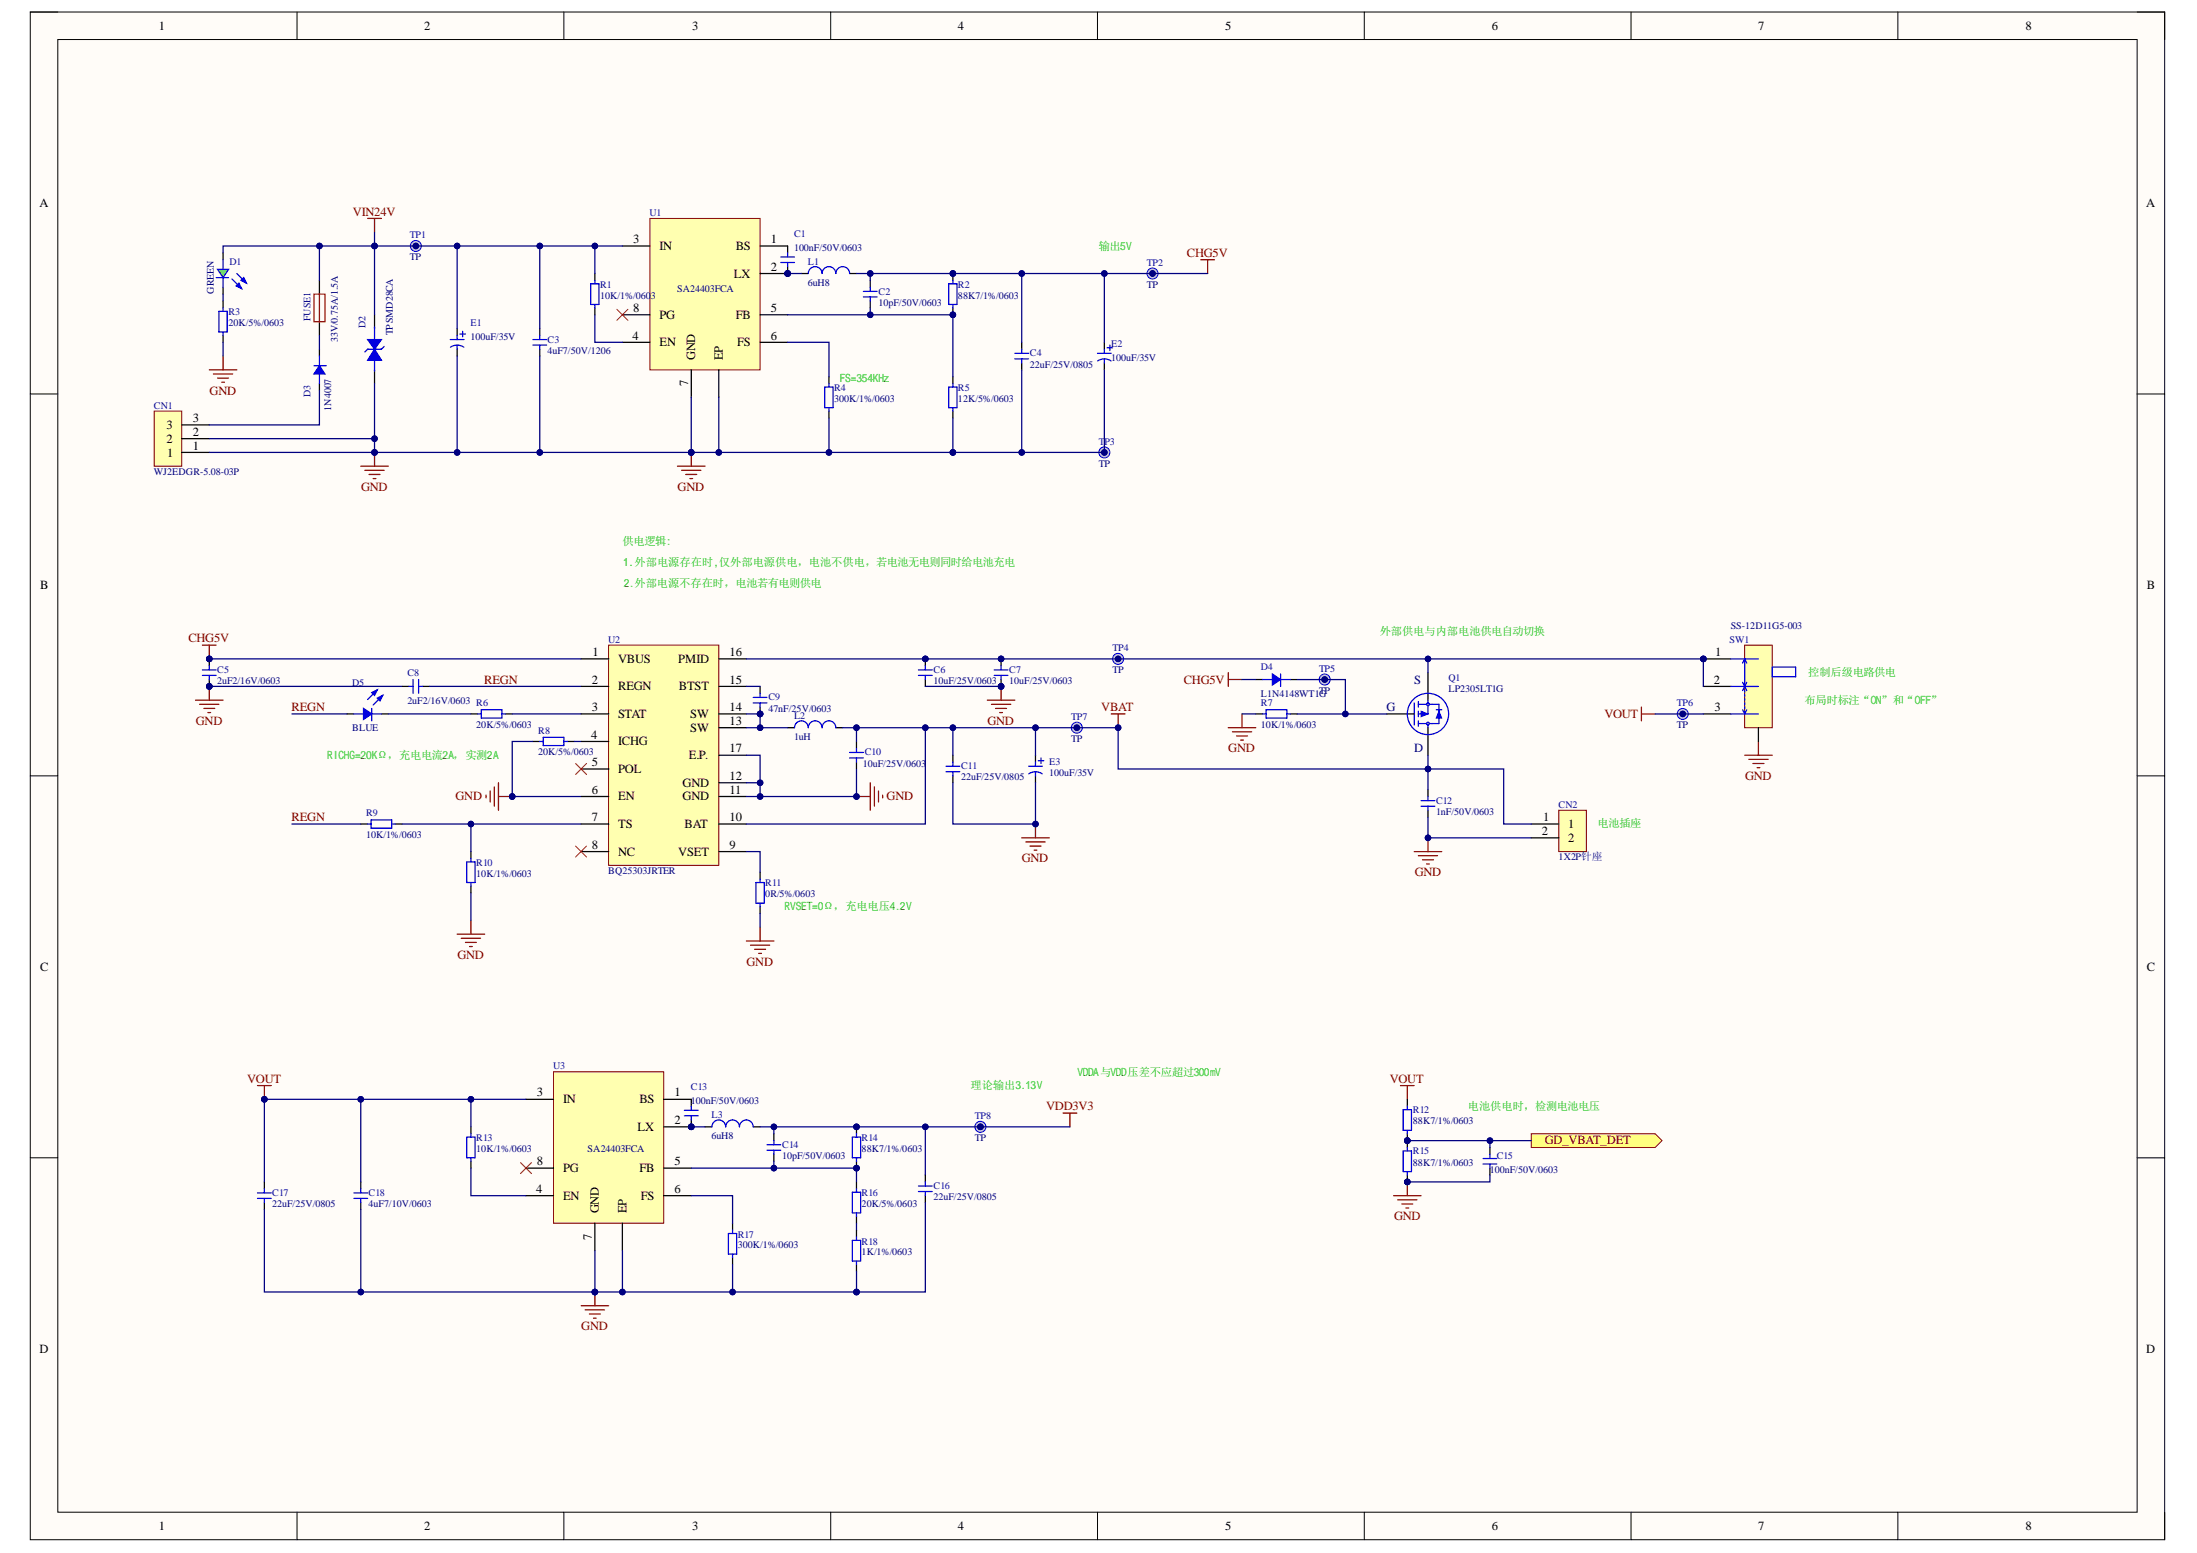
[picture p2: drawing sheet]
<svg xmlns="http://www.w3.org/2000/svg" width="297mm" height="210mm" viewBox="0 0 297 210" stroke-linecap="round" stroke-linejoin="round" font-family="sans-serif">
<defs><g id="words">
<g font-size="1.7">
<text x="21.5" y="4.1">1</text>
<text x="57.4" y="4.1">2</text>
<text x="93.6" y="4.1">3</text>
<text x="129.5" y="4.1">4</text>
<text x="165.6" y="4.1">5</text>
<text x="201.7" y="4.1">6</text>
<text x="237.7" y="4.1">7</text>
<text x="273.8" y="4.1">8</text>
<text x="5.3" y="28">A</text>
<text x="290.2" y="28">A</text>
<text x="85.6" y="32.9">3</text>
<text x="89.2" y="33.8">IN</text>
<text x="99.5" y="33.8">BS</text>
<text x="104.2" y="32.9">1</text>
<text x="99.2" y="37.5">LX</text>
<text x="104.2" y="36.6">2</text>
<text x="85.5" y="45.9">4</text>
<text x="85.6" y="42.2">8</text>
<text x="89.2" y="43.1">PG</text>
<text x="89.2" y="46.8">EN</text>
<text x="99.5" y="43.1">FB</text>
<text x="99.7" y="46.8">FS</text>
<text x="104.2" y="42.2">5</text>
<text x="104.2" y="45.9">6</text>
<text x="93.1" y="52.2" transform="rotate(-90 93.1 52.2)">7</text>
<text x="94" y="48.7" transform="rotate(-90 94 48.7)">GND</text>
<text x="97.7" y="48.7" transform="rotate(-90 97.7 48.7)">EP</text>
<text x="22.5" y="59.8">2</text>
<text x="22.5" y="58">3</text>
<text x="26.1" y="58.9">2</text>
<text x="26.1" y="57.1">3</text>
<text x="22.6" y="61.7">1</text>
<text x="26.1" y="60.8">1</text>
<text x="5.4" y="79.6">B</text>
<text x="290.3" y="79.6">B</text>
<text x="80.1" y="88.7">1</text>
<text x="83.6" y="89.6">VBUS</text>
<text x="91.7" y="89.6">PMID</text>
<text x="98.6" y="88.7">16</text>
<text x="231.9" y="88.7">1</text>
<text x="80" y="92.4">2</text>
<text x="83.6" y="93.3">REGN</text>
<text x="91.8" y="93.3">BTST</text>
<text x="98.6" y="92.4">15</text>
<text x="231.7" y="92.4">2</text>
<text x="79.9" y="99.8">4</text>
<text x="80" y="96.1">3</text>
<text x="83.6" y="97">STAT</text>
<text x="83.6" y="100.8">ICHG</text>
<text x="93.3" y="97">SW</text>
<text x="93.3" y="98.9">SW</text>
<text x="98.6" y="96.1">14</text>
<text x="98.6" y="98">13</text>
<text x="98.6" y="101.7">17</text>
<text x="231.8" y="96.1">3</text>
<text x="80" y="103.5">5</text>
<text x="80" y="107.3">6</text>
<text x="83.6" y="104.5">POL</text>
<text x="92.3" y="106.3">GND</text>
<text x="93.1" y="102.6">E.P.</text>
<text x="98.6" y="105.4">12</text>
<text x="98.6" y="107.3">11</text>
<text x="80" y="111">7</text>
<text x="83.6" y="108.2">EN</text>
<text x="83.6" y="111.9">TS</text>
<text x="92.3" y="108.2">GND</text>
<text x="92.6" y="111.9">BAT</text>
<text x="98.6" y="111">10</text>
<text x="208.4" y="112.8">2</text>
<text x="208.6" y="111">1</text>
<text x="212" y="113.8">2</text>
<text x="212" y="111.9">1</text>
<text x="80" y="114.7">8</text>
<text x="83.6" y="115.6">NC</text>
<text x="91.7" y="115.6">VSET</text>
<text x="98.6" y="114.7">9</text>
<text x="5.4" y="131.2">C</text>
<text x="290.3" y="131.2">C</text>
<text x="72.6" y="148.2">3</text>
<text x="76.1" y="149.1">IN</text>
<text x="86.5" y="149.1">BS</text>
<text x="91.2" y="148.2">1</text>
<text x="86.2" y="152.8">LX</text>
<text x="91.2" y="151.9">2</text>
<text x="72.5" y="161.2">4</text>
<text x="72.6" y="157.5">8</text>
<text x="76.1" y="158.4">PG</text>
<text x="86.5" y="158.4">FB</text>
<text x="91.2" y="157.5">5</text>
<text x="91.2" y="161.2">6</text>
<text x="76.1" y="162.1">EN</text>
<text x="80" y="167.5" transform="rotate(-90 80 167.5)">7</text>
<text x="81" y="164" transform="rotate(-90 81 164)">GND</text>
<text x="84.7" y="164" transform="rotate(-90 84.7 164)">EP</text>
<text x="86.6" y="162.1">FS</text>
<text x="5.3" y="182.8">D</text>
<text x="290.2" y="182.8">D</text>
<text x="21.5" y="206.8">1</text>
<text x="57.4" y="206.8">2</text>
<text x="93.6" y="206.8">3</text>
<text x="129.5" y="206.8">4</text>
<text x="165.6" y="206.8">5</text>
<text x="201.7" y="206.8">6</text>
<text x="237.7" y="206.8">7</text>
<text x="273.8" y="206.8">8</text>
</g>
<g font-size="1.7" fill="#800000">
<text x="47.7" y="29.2">VIN24V</text>
<text x="160.5" y="34.7">CHG5V</text>
<text x="28.3" y="53.3">GND</text>
<text x="48.8" y="66.4">GND</text>
<text x="91.6" y="66.4">GND</text>
<text x="25.5" y="86.8">CHG5V</text>
<text x="65.5" y="92.4">REGN</text>
<text x="160.1" y="92.4">CHG5V</text>
<text x="26.5" y="98">GND</text>
<text x="39.4" y="96.1">REGN</text>
<text x="133.5" y="98">GND</text>
<text x="148.9" y="96.1">VBAT</text>
<text x="166.1" y="101.7">GND</text>
<text x="216.9" y="97">VOUT</text>
<text x="235.9" y="105.4">GND</text>
<text x="39.4" y="111">REGN</text>
<text x="61.6" y="108.2">GND</text>
<text x="119.9" y="108.2">GND</text>
<text x="138.1" y="116.6">GND</text>
<text x="191.3" y="118.4">GND</text>
<text x="61.8" y="129.6">GND</text>
<text x="100.9" y="130.5">GND</text>
<text x="33.4" y="146.3">VOUT</text>
<text x="187.9" y="146.3">VOUT</text>
<text x="141.4" y="150">VDD3V3</text>
<text x="208.9" y="154.7">GD_VBAT_DET</text>
<text x="188.5" y="164.9">GND</text>
<text x="78.6" y="179.8">GND</text>
</g>
<g font-size="1.7" fill="#000080">
<text x="191.2" y="92.4">S</text>
<text x="187.5" y="96.1">G</text>
<text x="191.2" y="101.7">D</text>
</g>
<g font-size="1.5" fill="#00bf00">
<text x="148.6" y="33.7">输出</text>
<text x="113.5" y="51.6">FS=354K</text>
<text x="84.2" y="73.7">供电逻辑</text>
<text x="85.8" y="76.5">外部电源存在时 仅外部电源供电，电池不供电，若电池无电则同时给电池充电</text>
<text x="85.8" y="79.3">外部电源不存在时，电池若有电则供电</text>
<text x="186.5" y="85.8">外部供电与内部电池供电自动切换</text>
<text x="244" y="95.1">布局时标注“</text>
<text x="244.5" y="91.4">控制后级电路供电</text>
<text x="254.3" y="95.1">”和“OF ”</text>
<text x="44.2" y="102.5">RICHG=20 Ω，充电电流</text>
<text x="61.2" y="102.5">，实测</text>
<text x="216" y="111.8">电池插座</text>
<text x="106.1" y="123">RVSET= Ω，充电电压</text>
<text x="131.2" y="147.2">理论输出</text>
<text x="145.7" y="145.4">VD</text>
<text x="148.7" y="145.4">与VD 压差不应超过</text>
<text x="198.5" y="150">电池供电时，检测电池电压</text>
</g>
<g font-size="1.4" fill="#090d9c">
<text x="87.8" y="29.2">U1</text>
<text x="31" y="35.8">D1</text>
<text x="55.4" y="32.2">TP1</text>
<text x="107.4" y="32">C1</text>
<text x="109.2" y="35.8">L1</text>
<text x="155.1" y="35.9">TP2</text>
<text x="81.1" y="38.9">R1</text>
<text x="118.8" y="39.8">C2</text>
<text x="129.5" y="38.9">R2</text>
<text x="30.9" y="42.6">R3</text>
<text x="42" y="43.4" transform="rotate(-90 42 43.4)">FUSE1</text>
<text x="49.4" y="44.4" transform="rotate(-90 49.4 44.4)">D2</text>
<text x="63.6" y="44.1">E1</text>
<text x="74" y="46.3">C3</text>
<text x="150.2" y="46.9">E2</text>
<text x="42" y="53.7" transform="rotate(-90 42 53.7)">D3</text>
<text x="112.8" y="52.8">R4</text>
<text x="129.5" y="52.8">R5</text>
<text x="139.2" y="48.2">C4</text>
<text x="20.8" y="55.3">CN1</text>
<text x="148.6" y="60.1">T</text>
<text x="149.3" y="60.1">P3</text>
<text x="82.2" y="86.9">U2</text>
<text x="150.4" y="88">TP4</text>
<text x="233.8" y="86.9">SW1</text>
<text x="29.4" y="91">C5</text>
<text x="47.6" y="92.7">D5</text>
<text x="55.1" y="91.4">C8</text>
<text x="64.4" y="95.4">R6</text>
<text x="103.9" y="94.7">C9</text>
<text x="126.2" y="91">C6</text>
<text x="136.5" y="91">C7</text>
<text x="170.5" y="95.4">R7</text>
<text x="170.5" y="90.6">D4</text>
<text x="178.3" y="90.8">TP5</text>
<text x="195.8" y="92">Q1</text>
<text x="226.7" y="95.4">TP6</text>
<text x="72.8" y="99.1">R8</text>
<text x="107.4" y="97.1">L2</text>
<text x="144.8" y="97.3">TP7</text>
<text x="116.9" y="102.1">C10</text>
<text x="129.9" y="104">C11</text>
<text x="141.9" y="103.5">E3</text>
<text x="49.5" y="110.3">R9</text>
<text x="194.2" y="108.6">C12</text>
<text x="210.7" y="109.2">CN2</text>
<text x="64.4" y="117">R10</text>
<text x="103.5" y="119.8">R11</text>
<text x="74.8" y="144.5">U3</text>
<text x="93.4" y="147.3">C13</text>
<text x="64.4" y="154.2">R13</text>
<text x="96.2" y="151.1">L3</text>
<text x="105.7" y="155.1">C14</text>
<text x="116.5" y="154.2">R14</text>
<text x="131.8" y="151.2">TP8</text>
<text x="191" y="150.5">R12</text>
<text x="36.8" y="161.7">C17</text>
<text x="49.8" y="161.7">C18</text>
<text x="116.5" y="161.7">R16</text>
<text x="126.2" y="160.8">C16</text>
<text x="191" y="156">R15</text>
<text x="202.4" y="156.6">C15</text>
<text x="99.7" y="167.3">R17</text>
<text x="116.5" y="168.2">R18</text>
</g>
<g font-size="1.4" fill="#000080">
<text x="55.4" y="35.2">TP</text>
<text x="107.4" y="33.9">100nF/50V/0603</text>
<text x="28.9" y="39.7" transform="rotate(-90 28.9 39.7)">GREEN</text>
<text x="81.1" y="40.4">10K/1%/0603</text>
<text x="91.5" y="39.5">SA24403FCA</text>
<text x="109.2" y="38.7">6uH8</text>
<text x="118.8" y="41.3">10pF/50V/0603</text>
<text x="129.5" y="40.4">88K7/1%/0603</text>
<text x="155.1" y="38.9">TP</text>
<text x="30.9" y="44.1">20K/5%/0603</text>
<text x="45.7" y="46.2" transform="rotate(-90 45.7 46.2)">33V/0.75A/1.5A</text>
<text x="53.1" y="45.3" transform="rotate(-90 53.1 45.3)">TPSMD28CA</text>
<text x="63.6" y="46">100uF/35V</text>
<text x="74" y="47.8">4uF7/50V/1206</text>
<text x="139.2" y="49.7">22uF/25V/0805</text>
<text x="150.2" y="48.8">100uF/35V</text>
<text x="44.8" y="55.5" transform="rotate(-90 44.8 55.5)">1N4007</text>
<text x="112.8" y="54.3">300K/1%/0603</text>
<text x="129.5" y="54.3">12K/5%/0603</text>
<text x="20.8" y="64.2">WJ2EDGR-5.08-03P</text>
<text x="148.6" y="63.1">TP</text>
<text x="234" y="85">SS-12D11G5-003</text>
<text x="29.4" y="92.5">2uF2/16V/0603</text>
<text x="55.1" y="95.1">2uF2/16V/0603</text>
<text x="126.2" y="92.5">10uF/25V/0603</text>
<text x="136.5" y="92.5">10uF/25V/0603</text>
<text x="150.4" y="91">TP</text>
<text x="170.5" y="94.2">L1N4148WT1G</text>
<text x="178.3" y="93.7">TP</text>
<text x="195.8" y="93.6">LP2305LT1G</text>
<text x="47.6" y="98.8">BLUE</text>
<text x="64.4" y="98.4">20K/5%/0603</text>
<text x="103.9" y="96.2">47nF/25V/0603</text>
<text x="107.4" y="100.1">1uH</text>
<text x="144.8" y="100.2">TP</text>
<text x="170.5" y="98.4">10K/1%/0603</text>
<text x="226.7" y="98.4">TP</text>
<text x="72.8" y="102.1">20K/5%/0603</text>
<text x="116.7" y="103.6">10uF/25V/0603</text>
<text x="129.9" y="105.5">22uF/25V/0805</text>
<text x="141.9" y="104.9">100uF/35V</text>
<text x="49.5" y="113.3">10K/1%/0603</text>
<text x="194.2" y="110.1">1nF/50V/0603</text>
<text x="64.4" y="118.5">10K/1%/0603</text>
<text x="82.2" y="118.2">BQ25303JRTER</text>
<text x="210.7" y="116.2">1X2P针座</text>
<text x="103.5" y="121.3">0R/5%/0603</text>
<text x="93.4" y="149.2">100nF/50V/0603</text>
<text x="64.4" y="155.7">10K/1%/0603</text>
<text x="79.4" y="155.7">SA24403FCA</text>
<text x="96.2" y="154">6uH8</text>
<text x="116.5" y="155.7">88K7/1%/0603</text>
<text x="131.8" y="154.2">TP</text>
<text x="191" y="152">88K7/1%/0603</text>
<text x="105.7" y="156.6">10pF/50V/0603</text>
<text x="191" y="157.6">88K7/1%/0603</text>
<text x="201.4" y="158.5">100nF/50V/0603</text>
<text x="36.8" y="163.1">22uF/25V/0805</text>
<text x="49.8" y="163.1">4uF7/10V/0603</text>
<text x="116.5" y="163.1">20K/5%/0603</text>
<text x="126.2" y="162.2">22uF/25V/0805</text>
<text x="99.7" y="168.7">300K/1%/0603</text>
<text x="116.5" y="169.6">1K/1%/0603</text>
</g>
</g></defs>
<path d="M4.1 1.6h288.6v206.5h-288.6z" fill-rule="evenodd" fill="#fffcf8"/>
<path d="M4.1 1.6h288.6v206.5h-288.6z" fill="none" stroke="#000" stroke-width=".14"/>
<path d="M7.8 5.3h281.1v199.1h-281.1z" fill-rule="evenodd" fill="#fffcf8"/>
<g fill="none" stroke="#000" stroke-width=".14">
<path d="M4.1 1.6h3.7M7.8 5.3h281.1v199.1h-281.1zM40.2 1.6v3.7M76.2 1.6v3.7M112.3 1.6v3.7M148.4 1.6v3.7M184.5 1.6v3.7M220.5 1.6v3.7M256.6 1.6v3.7M288.9 1.6h3.8v3.7M4.1 53.2h3.7M288.9 53.3h3.8"/>
<path d="M4.1 104.9h3.7M288.9 104.9h3.8M4.1 156.5h3.7M288.9 156.5h3.8M40.2 204.4v3.7M76.2 204.4v3.7M112.3 204.4v3.7M148.4 204.4v3.7M184.5 204.4v3.7M220.5 204.4v3.7M256.6 204.4v3.7M292.7 204.4v3.7"/>
</g>
<path d="M138.1 113.2h3.8M138.7 113.8h2.6M139.3 114.4h1.4M139.8 114.9h.4M140 111.4v1.8" fill="none" stroke="#800000" stroke-width=".17"/>
<circle cx="140" cy="111.4" r=".37" fill="#000080"/>
<circle cx="140" cy="111.4" r=".37" fill="none" stroke="#000080" stroke-width=".14"/>
<g fill="none" stroke="#800000" stroke-width=".17">
<path d="M166.1 98.4h3.7M166.1 90.9v1.9M166.1 91.8h1.8M166.6 98.9h2.6M167.2 99.5h1.5M167.9 96.5v1.9M221.9 95.6v1.8M221.9 96.5h1.9M167.7 100h.4M235.9 102.1h3.7M236.4 102.6h2.7M237 103.2h1.5"/>
<path d="M237.6 103.8h.3M237.7 100.2v1.9M34.8 146.7h1.9M35.7 146.7v1.9"/>
</g>
<circle cx="35.7" cy="148.6" r=".37" fill="#000080"/>
<circle cx="35.7" cy="148.6" r=".37" fill="none" stroke="#000080" stroke-width=".14"/>
<path d="M189.3 146.7h1.9M190.3 146.7v1.9M190.3 159.7v1.9M188.4 161.6h3.7M189 162.2h2.6M189.5 162.7h1.5M190.1 163.3h.4" fill="none" stroke="#800000" stroke-width=".17"/>
<circle cx="190.3" cy="159.7" r=".37" fill="#000080"/>
<circle cx="190.3" cy="159.7" r=".37" fill="none" stroke="#000080" stroke-width=".14"/>
<path d="M49.7 29.5h1.9M50.6 29.5v1.9M28.3 50h3.7M28.9 50.5h2.6M29.4 51.1h1.5M30 51.7h.3M30.2 48.1v1.9M48.8 63h3.7M49.3 63.6h2.6M49.9 64.1h1.5M50.5 64.7h.3M50.6 61.1v1.9" fill="none" stroke="#800000" stroke-width=".17"/>
<circle cx="50.6" cy="61.2" r=".37" fill="#000080"/>
<circle cx="50.6" cy="61.2" r=".37" fill="none" stroke="#000080" stroke-width=".14"/>
<path d="M27.4 87.2h1.8M28.3 87.2v1.9" fill="none" stroke="#800000" stroke-width=".17"/>
<circle cx="28.3" cy="89.1" r=".37" fill="#000080"/>
<circle cx="28.3" cy="89.1" r=".37" fill="none" stroke="#000080" stroke-width=".14"/>
<path d="M43.2 47.2v.9M43.2 51.9v.9" fill="none" stroke="#000" stroke-width=".17"/>
<path d="M42.4 49.4h1.7M43.2 48.1v3.8" fill="none" stroke="#00f" stroke-width=".17"/>
<path d="M43.2 49.4l.7 1.1h-1.5z" fill="#00f"/>
<g fill="none" stroke="#00f" stroke-width=".17">
<path d="M43.2 49.4l.7 1.1h-1.5zM60.9 45.9h1.8M60.9 46.9a1.58 1.58 0 0 1 1.8 0M61.8 45.3v.6M61.8 46.6v.6M62.2 45.2h.7M62.5 44.8v.7M170.7 96.5h.5M171.2 95.9h2.8v1.2h-2.8zM174 96.5h.5M191.2 95v3M191.8 94.8v.8"/>
<path d="M191.8 96.1v.8M191.8 97.4v.8M191.8 95.2h2.8v2.6h-2.8M193.1 95.4v1.1h-1.3M193.1 98v.4M194.2 95.9h.7M139.1 103.6h1.8M139.1 104.6a1.59 1.59 0 0 1 1.8 0M140 103v.6M140 104.3v.6M140.4 102.8h.7M140.7 102.4v.8"/>
</g>
<path d="M61.8 44.4v.9M61.8 47.2v.9M169.8 96.5h.9M174.5 96.5h.9M140 102.1v.9M140 104.9v.9" fill="none" stroke="#000" stroke-width=".17"/>
<circle cx="193.1" cy="97.8" r=".19" fill="#c0c0c0"/>
<circle cx="193.1" cy="97.8" r=".19" fill="none" stroke="#00f" stroke-width=".17"/>
<circle cx="193.1" cy="95.2" r=".19" fill="#c0c0c0"/>
<g fill="none" stroke="#00f" stroke-width=".17">
<circle cx="193.1" cy="95.2" r=".19"/>
<circle cx="193.1" cy="96.5" r="2.79"/>
</g>
<path d="M187.5 96.5h3.7M193.1 90.9v3.7M193.1 98.4v3.7" fill="none" stroke="#000" stroke-width=".17"/>
<path d="M192.1 96.1l1 .4-1 .4z" fill="#00f"/>
<path d="M192.1 96.1l1 .4-1 .4z" fill="none" stroke="#00f" stroke-width=".14"/>
<path d="M194.6 96.1l.3 1h-.7z" fill="#00f"/>
<path d="M194.6 96.1l.3 1h-.7z" fill="none" stroke="#00f" stroke-width=".14"/>
<path d="M193.1 94.6v.4" fill="none" stroke="#00f" stroke-width=".17"/>
<circle cx="145.6" cy="98.4" r=".37" fill="#000080"/>
<circle cx="145.6" cy="98.4" r=".37" fill="none" stroke="#000080" stroke-width=".14"/>
<circle cx="145.6" cy="98.4" r=".74" fill="#ccc3e1"/>
<circle cx="145.6" cy="98.4" r=".74" fill="none" stroke="#00f" stroke-width=".14"/>
<circle cx="145.6" cy="98.4" r=".37" fill="#000080"/>
<circle cx="145.6" cy="98.4" r=".37" fill="none" stroke="#000080" stroke-width=".14"/>
<path d="M30.2 34.2v.9M30.2 38.8v1M43.2 37.9v1.9M43.2 43.5v1.8" fill="none" stroke="#000" stroke-width=".17"/>
<path d="M42.4 39.8h1.5v3.7h-1.5zM43.2 39.8v3.7" fill="none" stroke="#f00" stroke-width=".17"/>
<path d="M29.2 37.5h1.7M30.2 35.1v3.7" fill="none" stroke="#00f" stroke-width=".17"/>
<path d="M29.4 36.4h1.5l-.7 1.1z" fill="#0f0"/>
<path d="M29.4 36.4h1.5l-.7 1.1zM31.4 37.7l1.3 1.3M32 37l1.3 1.3" fill="none" stroke="#00f" stroke-width=".17"/>
<path d="M32.3 38.3l.4 .7-.8-.4z" fill="#00f"/>
<path d="M32.3 38.3l.4 .7-.8-.4z" fill="none" stroke="#00f" stroke-width=".17"/>
<path d="M32.6 37.9l.4-.4 .3 .8z" fill="#00f"/>
<path d="M32.6 37.9l.4-.4 .3 .8z" fill="none" stroke="#00f" stroke-width=".17"/>
<circle cx="230.3" cy="89.1" r=".37" fill="#000080"/>
<circle cx="230.3" cy="89.1" r=".37" fill="none" stroke="#000080" stroke-width=".14"/>
<path d="M230.3 92.8h3.7M230.3 96.5h3.7M230.3 89.1h3.7" fill="none" stroke="#000" stroke-width=".17"/>
<circle cx="230.3" cy="89.1" r=".37" fill="#000080"/>
<circle cx="230.3" cy="89.1" r=".37" fill="none" stroke="#000080" stroke-width=".14"/>
<path d="M235.9 87.2h3.7v11.2h-3.7z" fill-rule="evenodd" fill="#ffffb0"/>
<path d="M235.9 87.2h3.7v11.2h-3.7z" fill="none" stroke="#800000" stroke-width=".14"/>
<g fill="none" stroke="#00f" stroke-width=".17">
<path d="M234 89.1h3.7M234 92.8h3.7M234 96.5h3.7M235.6 95.9l.3 .6 .3-.6M235.6 92.2l.3 .6M235.9 89.1v3.9M235.9 93.3v.2M235.9 93.9v.2M235.9 94.4v.2M235.9 95v.2M235.9 95.5v.2M235.9 96.1v.2"/>
<path d="M235.9 92.8l.3 .5M235.9 89.1l.3 .5M235.9 92.8l-.3 .5M235.9 89.1l-.3 .5M236.2 92.2l-.3 .6M239.6 90.2h3.2v1.3h-3.2z"/>
</g>
<path d="M237.7 98.4v1.8" fill="none" stroke="#000" stroke-width=".17"/>
<circle cx="106.5" cy="37" r=".37" fill="#000080"/>
<circle cx="106.5" cy="37" r=".37" fill="none" stroke="#000080" stroke-width=".14"/>
<path d="M87.9 29.5h14.9v20.5h-14.9z" fill-rule="evenodd" fill="#ffffb0"/>
<path d="M87.9 29.5h14.9v20.5h-14.9z" fill="none" stroke="#800000" stroke-width=".14"/>
<path d="M84.1 33.2h3.8M102.8 37h3.7M84.1 42.5h3.8M84.1 46.3h3.8M93.5 50v3.7M102.8 42.5h3.7M102.8 46.3h3.7" fill="none" stroke="#000" stroke-width=".17"/>
<circle cx="106.5" cy="37" r=".37" fill="#000080"/>
<circle cx="106.5" cy="37" r=".37" fill="none" stroke="#000080" stroke-width=".14"/>
<path d="M102.8 33.2h3.7M73 44.4v.9M73 47.2v.9M97.2 50v3.7M128.8 50.9v1M128.8 55.6v.9M138.1 46.3v.9M138.1 49.1v.9" fill="none" stroke="#000" stroke-width=".17"/>
<path d="M162.3 35.1h1.9M163.3 35.1v1.9" fill="none" stroke="#800000" stroke-width=".17"/>
<path d="M72 45.9h1.9M72 46.6h1.9M73 45.3v.6M73 46.6v.6M128.3 52.3h1.1v2.8h-1.1zM128.8 51.9v.4M128.8 55.1v.5M137.2 47.8h1.9M137.2 48.5h1.9M138.1 47.2v.6M138.1 48.5v.6" fill="none" stroke="#00f" stroke-width=".17"/>
<circle cx="106.5" cy="37" r=".37" fill="#000080"/>
<circle cx="106.5" cy="37" r=".37" fill="none" stroke="#000080" stroke-width=".14"/>
<path d="M106.5 33.2v1M106.5 36v1" fill="none" stroke="#000" stroke-width=".17"/>
<circle cx="106.5" cy="37" r=".37" fill="#000080"/>
<circle cx="106.5" cy="37" r=".37" fill="none" stroke="#000080" stroke-width=".14"/>
<path d="M105.6 34.7h1.8M105.6 35.5h1.8M106.5 34.2v.5M106.5 35.5v.5" fill="none" stroke="#00f" stroke-width=".17"/>
<circle cx="128.8" cy="42.5" r=".37" fill="#000080"/>
<circle cx="128.8" cy="42.5" r=".37" fill="none" stroke="#000080" stroke-width=".14"/>
<circle cx="128.8" cy="37" r=".37" fill="#000080"/>
<circle cx="128.8" cy="37" r=".37" fill="none" stroke="#000080" stroke-width=".14"/>
<path d="M128.8 41.6v.9" fill="none" stroke="#000" stroke-width=".17"/>
<circle cx="128.8" cy="42.5" r=".37" fill="#000080"/>
<circle cx="128.8" cy="42.5" r=".37" fill="none" stroke="#000080" stroke-width=".14"/>
<path d="M128.8 37v.9" fill="none" stroke="#000" stroke-width=".17"/>
<circle cx="128.8" cy="37" r=".37" fill="#000080"/>
<circle cx="128.8" cy="37" r=".37" fill="none" stroke="#000080" stroke-width=".14"/>
<g fill="none" stroke="#00f" stroke-width=".17">
<path d="M79.9 38.4h1.1v2.8h-1.1zM80.4 37.9v.5M116.7 39.4h1.9M117.7 38.8v.6M128.3 38.4h1.1v2.8h-1.1zM128.8 37.9v.5M80.4 41.2v.4M116.7 40.1h1.9M117.7 40.1v.6M128.8 41.2v.4M148.4 47.8h1.8M148.4 48.8a1.59 1.59 0 0 1 1.8 0"/>
<path d="M149.3 47.2v.6M149.3 48.5v.6M149.7 47h.7M150.1 46.6v.8M127.9 103.6h1.9M127.9 104.3h1.9M128.8 103v.6M128.8 104.3v.6"/>
</g>
<path d="M80.4 37v.9M117.7 37.9v.9M80.4 41.6v.9M117.7 40.7v.9M149.3 46.3v.9M149.3 49.1v.9M128.8 102.1v.9M128.8 104.9v.9" fill="none" stroke="#000" stroke-width=".17"/>
<path d="M83.4 41.8l1.5 1.5M84.9 41.8l-1.5 1.5" fill="none" stroke="#f00" stroke-width=".14"/>
<circle cx="132.6" cy="152.3" r=".37" fill="#000080"/>
<circle cx="132.6" cy="152.3" r=".37" fill="none" stroke="#000080" stroke-width=".14"/>
<circle cx="132.6" cy="152.3" r=".75" fill="#ccc3e1"/>
<circle cx="132.6" cy="152.3" r=".75" fill="none" stroke="#00f" stroke-width=".14"/>
<circle cx="132.6" cy="152.3" r=".37" fill="#000080"/>
<circle cx="132.6" cy="152.3" r=".37" fill="none" stroke="#000080" stroke-width=".14"/>
<circle cx="93.5" cy="152.3" r=".37" fill="#000080"/>
<circle cx="93.5" cy="152.3" r=".37" fill="none" stroke="#000080" stroke-width=".14"/>
<path d="M74.8 144.9h14.9v20.4h-14.9z" fill-rule="evenodd" fill="#ffffb0"/>
<path d="M74.8 144.9h14.9v20.4h-14.9z" fill="none" stroke="#800000" stroke-width=".14"/>
<path d="M71.1 148.6h3.7M71.1 157.9h3.7M89.7 157.9h3.8M89.7 152.3h3.8M71.1 161.6h3.7M80.4 165.3v3.7M89.7 161.6h3.8" fill="none" stroke="#000" stroke-width=".17"/>
<circle cx="93.5" cy="152.3" r=".37" fill="#000080"/>
<circle cx="93.5" cy="152.3" r=".37" fill="none" stroke="#000080" stroke-width=".14"/>
<path d="M89.7 148.6h3.8M125.1 158.8v.9M84.1 165.3v3.7M125.1 161.6v.9" fill="none" stroke="#000" stroke-width=".17"/>
<path d="M143.7 150.4h1.9M144.7 150.4v1.9" fill="none" stroke="#800000" stroke-width=".17"/>
<path d="M125.1 159.7v.6M124.2 160.3h1.8M124.2 161h1.8M125.1 161v.6" fill="none" stroke="#00f" stroke-width=".17"/>
<circle cx="93.5" cy="152.3" r=".37" fill="#000080"/>
<circle cx="93.5" cy="152.3" r=".37" fill="none" stroke="#000080" stroke-width=".14"/>
<path d="M93.5 148.6v.9M93.5 151.4v.9" fill="none" stroke="#000" stroke-width=".17"/>
<circle cx="93.5" cy="152.3" r=".37" fill="#000080"/>
<circle cx="93.5" cy="152.3" r=".37" fill="none" stroke="#000080" stroke-width=".14"/>
<path d="M92.5 150.1h1.9M92.5 150.8h1.9M93.5 149.5v.6M93.5 150.8v.6" fill="none" stroke="#00f" stroke-width=".17"/>
<circle cx="115.8" cy="157.9" r=".37" fill="#000080"/>
<circle cx="115.8" cy="157.9" r=".37" fill="none" stroke="#000080" stroke-width=".14"/>
<circle cx="115.8" cy="152.3" r=".37" fill="#000080"/>
<circle cx="115.8" cy="152.3" r=".37" fill="none" stroke="#000080" stroke-width=".14"/>
<path d="M115.8 157v.9" fill="none" stroke="#000" stroke-width=".17"/>
<circle cx="115.8" cy="157.9" r=".37" fill="#000080"/>
<circle cx="115.8" cy="157.9" r=".37" fill="none" stroke="#000080" stroke-width=".14"/>
<path d="M115.8 152.3v.9" fill="none" stroke="#000" stroke-width=".17"/>
<circle cx="115.8" cy="152.3" r=".37" fill="#000080"/>
<circle cx="115.8" cy="152.3" r=".37" fill="none" stroke="#000080" stroke-width=".14"/>
<path d="M115.2 153.7h1.2v2.8h-1.2zM115.8 153.2v.5M115.8 156.5v.5" fill="none" stroke="#00f" stroke-width=".17"/>
<path d="M78.6 176.5h3.7M79.1 177h2.6M79.7 177.6h1.5M80.2 178.2h.4M80.4 174.6v1.9" fill="none" stroke="#800000" stroke-width=".17"/>
<circle cx="80.4" cy="174.6" r=".38" fill="#000080"/>
<circle cx="80.4" cy="174.6" r=".38" fill="none" stroke="#000080" stroke-width=".14"/>
<path d="M35.7 159.7v1M48.8 159.7v1M63.7 152.3v.9M63.7 157v.9M104.6 153.2v1M104.6 156v1M35.7 162.5v1M48.8 162.5v1" fill="none" stroke="#000" stroke-width=".17"/>
<g fill="none" stroke="#00f" stroke-width=".17">
<path d="M63.1 153.7h1.1v2.8h-1.1zM63.7 153.2v.5M63.7 156.5v.5M103.7 154.7h1.9M103.7 155.5h1.9M104.6 154.2v.5M104.6 155.5v.5M34.8 161.2h1.9M34.8 162h1.9M35.7 160.7v.5M35.7 162v.5M47.8 161.2h1.9"/>
<path d="M47.8 162h1.9M48.8 160.7v.5M48.8 162v.5"/>
</g>
<path d="M70.4 157.1l1.5 1.5M71.9 157.1l-1.5 1.5" fill="none" stroke="#f00" stroke-width=".14"/>
<path d="M82.3 87.2h14.9v29.8h-14.9z" fill-rule="evenodd" fill="#ffffb0"/>
<path d="M82.3 87.2h14.9v29.8h-14.9z" fill="none" stroke="#800000" stroke-width=".14"/>
<g fill="none" stroke="#000" stroke-width=".17">
<path d="M78.6 96.5h3.7M78.6 92.8h3.7M78.6 89.1h3.7M97.2 96.5h3.7M97.2 92.8h3.7M97.2 89.1h3.7M97.2 98.4h3.7M78.6 100.2h3.7M78.6 103.9h3.7M78.6 107.7h3.7M78.6 111.4h3.7M78.6 115.1h3.7"/>
<path d="M97.2 107.7h3.7M97.2 111.4h3.7M97.2 115.1h3.7M97.2 105.8h3.7M97.2 102.1h3.7"/>
</g>
<path d="M26.4 94.6h3.8M27 95.2h2.6M27.6 95.8h1.4M28.1 96.3h.4M28.3 92.8v1.8" fill="none" stroke="#800000" stroke-width=".17"/>
<circle cx="28.3" cy="92.8" r=".37" fill="#000080"/>
<circle cx="28.3" cy="92.8" r=".37" fill="none" stroke="#000080" stroke-width=".14"/>
<circle cx="28.3" cy="92.8" r=".37" fill="#000080"/>
<circle cx="28.3" cy="92.8" r=".37" fill="none" stroke="#000080" stroke-width=".14"/>
<circle cx="28.3" cy="89.1" r=".37" fill="#000080"/>
<circle cx="28.3" cy="89.1" r=".37" fill="none" stroke="#000080" stroke-width=".14"/>
<path d="M28.3 91.8v1" fill="none" stroke="#000" stroke-width=".17"/>
<circle cx="28.3" cy="92.8" r=".37" fill="#000080"/>
<circle cx="28.3" cy="92.8" r=".37" fill="none" stroke="#000080" stroke-width=".14"/>
<path d="M28.3 89.1v.9" fill="none" stroke="#000" stroke-width=".17"/>
<circle cx="28.3" cy="89.1" r=".37" fill="#000080"/>
<circle cx="28.3" cy="89.1" r=".37" fill="none" stroke="#000080" stroke-width=".14"/>
<path d="M27.4 91.3h1.8M27.4 90.5h1.8M28.3 90v.5M28.3 91.3v.5" fill="none" stroke="#00f" stroke-width=".17"/>
<path d="M65.7 107.5v.3M66.3 106.9v1.5M66.8 106.4v2.6M67.4 105.8v3.7M67.4 107.7h1.9" fill="none" stroke="#800000" stroke-width=".17"/>
<circle cx="69.3" cy="107.7" r=".37" fill="#000080"/>
<circle cx="69.3" cy="107.7" r=".37" fill="none" stroke="#000080" stroke-width=".14"/>
<path d="M77.8 103.2l1.5 1.5M77.8 114.4l1.5 1.4M79.3 103.2l-1.5 1.5M79.3 114.4l-1.5 1.4" fill="none" stroke="#f00" stroke-width=".14"/>
<path d="M63.7 115.1v.9M63.7 119.7v1" fill="none" stroke="#000" stroke-width=".17"/>
<path d="M63.1 116.5h1.1v2.8h-1.1zM63.7 116v.5M63.7 119.3v.4" fill="none" stroke="#00f" stroke-width=".17"/>
<g fill="none" stroke="#800000" stroke-width=".17">
<path d="M115.8 107.7h1.9M117.7 105.8v3.7M118.2 106.4v2.6M118.8 106.9v1.5M119.3 107.5v.3M61.8 126.3h3.7M62.4 126.8h2.6M62.9 127.4h1.5M63.5 127.9h.4M63.7 124.4v1.9M100.9 127.2h3.7M101.5 127.7h2.6"/>
<path d="M102 128.3h1.5M102.6 128.9h.4M102.8 125.3v1.9"/>
</g>
<circle cx="115.8" cy="107.7" r=".37" fill="#000080"/>
<circle cx="115.8" cy="107.7" r=".37" fill="none" stroke="#000080" stroke-width=".14"/>
<circle cx="102.8" cy="96.5" r=".37" fill="#000080"/>
<circle cx="102.8" cy="96.5" r=".37" fill="none" stroke="#000080" stroke-width=".14"/>
<path d="M102.8 92.8v.9M102.8 95.6v.9" fill="none" stroke="#000" stroke-width=".17"/>
<circle cx="102.8" cy="96.5" r=".37" fill="#000080"/>
<circle cx="102.8" cy="96.5" r=".37" fill="none" stroke="#000080" stroke-width=".14"/>
<path d="M101.8 94.3h1.9M101.8 95h1.9M102.8 93.7v.6M102.8 95v.6" fill="none" stroke="#00f" stroke-width=".17"/>
<circle cx="125.1" cy="89.1" r=".37" fill="#000080"/>
<circle cx="125.1" cy="89.1" r=".37" fill="none" stroke="#000080" stroke-width=".14"/>
<path d="M125.1 89.1v.9" fill="none" stroke="#000" stroke-width=".17"/>
<circle cx="125.1" cy="89.1" r=".37" fill="#000080"/>
<circle cx="125.1" cy="89.1" r=".37" fill="none" stroke="#000080" stroke-width=".14"/>
<path d="M125.1 91.8v1" fill="none" stroke="#000" stroke-width=".17"/>
<path d="M124.2 90.5h1.8M124.2 91.3h1.8M125.1 90v.5M125.1 91.3v.5" fill="none" stroke="#00f" stroke-width=".17"/>
<path d="M133.5 94.6h3.7M134 95.2h2.7M134.6 95.8h1.5M135.2 96.3h.3M135.3 92.8v1.8" fill="none" stroke="#800000" stroke-width=".17"/>
<circle cx="135.3" cy="92.8" r=".37" fill="#000080"/>
<circle cx="135.3" cy="92.8" r=".37" fill="none" stroke="#000080" stroke-width=".14"/>
<path d="M106.5 98.4h.9M113 98.4h.9M115.8 100.2v.9M115.8 103v.9" fill="none" stroke="#000" stroke-width=".17"/>
<path d="M107.4 98.4a.93 .93 0 0 1 .9-1 .93 .93 0 0 1 1 1 .93 .93 0 0 1 .9-1 .93 .93 0 0 1 .9 1 .93 .93 0 0 1 1-1 .93 .93 0 0 1 .9 1M114.9 101.7h1.8M114.9 102.4h1.8M115.8 101.1v.6M115.8 102.4v.6" fill="none" stroke="#00f" stroke-width=".17"/>
<circle cx="135.3" cy="89.1" r=".37" fill="#000080"/>
<circle cx="135.3" cy="89.1" r=".37" fill="none" stroke="#000080" stroke-width=".14"/>
<circle cx="135.3" cy="92.8" r=".37" fill="#000080"/>
<circle cx="135.3" cy="92.8" r=".37" fill="none" stroke="#000080" stroke-width=".14"/>
<path d="M135.3 89.1v.9" fill="none" stroke="#000" stroke-width=".17"/>
<circle cx="135.3" cy="89.1" r=".37" fill="#000080"/>
<circle cx="135.3" cy="89.1" r=".37" fill="none" stroke="#000080" stroke-width=".14"/>
<path d="M135.3 91.8v1" fill="none" stroke="#000" stroke-width=".17"/>
<circle cx="135.3" cy="92.8" r=".37" fill="#000080"/>
<circle cx="135.3" cy="92.8" r=".37" fill="none" stroke="#000080" stroke-width=".14"/>
<g fill="none" stroke="#00f" stroke-width=".17">
<path d="M109.3 37a.93 .93 0 0 1 .9-1 .93 .93 0 0 1 .9 1 .93 .93 0 0 1 1-1 .93 .93 0 0 1 .9 1 .93 .93 0 0 1 .9-1 .93 .93 0 0 1 1 1M111.5 52.3h1.1v2.8h-1.1zM112.1 51.9v.4M112.1 55.1v.5M47.8 96.5h3.8M50.3 95.8v1.6M55.3 92.8h.6M55.9 91.8v1.9M56.6 91.8v1.9M56.6 92.8h.6M134.4 90.5h1.9M134.4 91.3h1.9"/>
<path d="M135.3 90v.5M135.3 91.3v.5M192.1 108.2h1.9M192.1 109h1.9M193.1 107.7v.5M193.1 109v.5"/>
</g>
<path d="M108.3 37h1M114.9 37h.9M112.1 50.9v1M112.1 55.6v.9M46.9 96.5h.9M51.6 96.5h.9M54.4 92.8h.9M57.2 92.8h.9M193.1 106.7v1M193.1 109.5v.9" fill="none" stroke="#000" stroke-width=".17"/>
<path d="M49.1 95.8l1.2 .7-1.2 .7z" fill="#00f"/>
<path d="M49.1 95.8l1.2 .7-1.2 .7zM51 93.2l-1.3 1.3M51.8 94l-1.3 1.3" fill="none" stroke="#00f" stroke-width=".17"/>
<path d="M51 94.4l.8-.4-.4 .7z" fill="#00f"/>
<path d="M51 94.4l.8-.4-.4 .7z" fill="none" stroke="#00f" stroke-width=".17"/>
<path d="M50.3 93.6l.7-.4-.4 .8z" fill="#00f"/>
<path d="M50.3 93.6l.7-.4-.4 .8zM73.4 99.7h2.8v1.1h-2.8zM170.7 91.8h3.8M173.1 91.1v1.7M49.7 111.4h.5M50.2 110.8h2.8v1.1h-2.8zM53 111.4h.4M73 100.2h.4M76.2 100.2h.5" fill="none" stroke="#00f" stroke-width=".17"/>
<path d="M169.8 91.8h.9M174.5 91.8h.9M48.8 111.4h.9M53.4 111.4h1M72 100.2h1M76.7 100.2h.9" fill="none" stroke="#000" stroke-width=".17"/>
<path d="M172 91.1l1.1 .7-1.1 .8z" fill="#00f"/>
<path d="M172 91.1l1.1 .7-1.1 .8z" fill="none" stroke="#00f" stroke-width=".17"/>
<path d="M191.2 115.1h3.7M191.8 115.7h2.6M192.3 116.2h1.5M192.9 116.8h.4M193.1 113.2v1.9" fill="none" stroke="#800000" stroke-width=".17"/>
<circle cx="193.1" cy="113.2" r=".37" fill="#000080"/>
<circle cx="193.1" cy="113.2" r=".37" fill="none" stroke="#000080" stroke-width=".14"/>
<path d="M150.2 96.5h1.9M151.2 96.5v1.9" fill="none" stroke="#800000" stroke-width=".17"/>
<circle cx="151.2" cy="98.4" r=".37" fill="#000080"/>
<circle cx="151.2" cy="98.4" r=".37" fill="none" stroke="#000080" stroke-width=".14"/>
<path d="M95.3 152.3h1M101.8 152.3h1M99 165.3v1M99 170v.9" fill="none" stroke="#000" stroke-width=".17"/>
<path d="M96.3 152.3a.93 .93 0 0 1 .9-.9 .93 .93 0 0 1 .9 .9 .93 .93 0 0 1 .9-.9 .93 .93 0 0 1 1 .9 .93 .93 0 0 1 .9-.9 .93 .93 0 0 1 .9 .9M98.5 166.7h1.1v2.8h-1.1zM99 166.3v.4M99 169.5v.5" fill="none" stroke="#00f" stroke-width=".17"/>
<circle cx="56.2" cy="33.2" r=".37" fill="#000080"/>
<circle cx="56.2" cy="33.2" r=".37" fill="none" stroke="#000080" stroke-width=".14"/>
<circle cx="56.2" cy="33.2" r=".74" fill="#ccc3e1"/>
<circle cx="56.2" cy="33.2" r=".74" fill="none" stroke="#00f" stroke-width=".14"/>
<circle cx="56.2" cy="33.2" r=".37" fill="#000080"/>
<circle cx="56.2" cy="33.2" r=".37" fill="none" stroke="#000080" stroke-width=".14"/>
<circle cx="155.8" cy="37" r=".37" fill="#000080"/>
<circle cx="155.8" cy="37" r=".37" fill="none" stroke="#000080" stroke-width=".14"/>
<circle cx="155.8" cy="37" r=".74" fill="#ccc3e1"/>
<circle cx="155.8" cy="37" r=".74" fill="none" stroke="#00f" stroke-width=".14"/>
<circle cx="155.8" cy="37" r=".37" fill="#000080"/>
<circle cx="155.8" cy="37" r=".37" fill="none" stroke="#000080" stroke-width=".14"/>
<circle cx="179.1" cy="91.8" r=".37" fill="#000080"/>
<circle cx="179.1" cy="91.8" r=".37" fill="none" stroke="#000080" stroke-width=".14"/>
<circle cx="179.1" cy="91.8" r=".75" fill="#ccc3e1"/>
<circle cx="179.1" cy="91.8" r=".75" fill="none" stroke="#00f" stroke-width=".14"/>
<circle cx="179.1" cy="91.8" r=".37" fill="#000080"/>
<circle cx="179.1" cy="91.8" r=".37" fill="none" stroke="#000080" stroke-width=".14"/>
<circle cx="151.2" cy="89.1" r=".37" fill="#000080"/>
<circle cx="151.2" cy="89.1" r=".37" fill="none" stroke="#000080" stroke-width=".14"/>
<circle cx="151.2" cy="89.1" r=".75" fill="#ccc3e1"/>
<circle cx="151.2" cy="89.1" r=".75" fill="none" stroke="#00f" stroke-width=".14"/>
<circle cx="151.2" cy="89.1" r=".37" fill="#000080"/>
<circle cx="151.2" cy="89.1" r=".37" fill="none" stroke="#000080" stroke-width=".14"/>
<circle cx="227.5" cy="96.5" r=".37" fill="#000080"/>
<circle cx="227.5" cy="96.5" r=".37" fill="none" stroke="#000080" stroke-width=".14"/>
<circle cx="227.5" cy="96.5" r=".74" fill="#ccc3e1"/>
<circle cx="227.5" cy="96.5" r=".74" fill="none" stroke="#00f" stroke-width=".14"/>
<circle cx="227.5" cy="96.5" r=".37" fill="#000080"/>
<circle cx="227.5" cy="96.5" r=".37" fill="none" stroke="#000080" stroke-width=".14"/>
<path d="M102.8 117.9v.9M102.8 122.5v1" fill="none" stroke="#000" stroke-width=".17"/>
<path d="M102.2 119.3h1.1v2.8h-1.1zM102.8 118.8v.5M102.8 122.1v.4" fill="none" stroke="#00f" stroke-width=".17"/>
<path d="M207 153.2h16.8l.9 1-.9 .9h-16.8z" fill-rule="evenodd" fill="#ffff80"/>
<path d="M207 153.2h16.8l.9 1-.9 .9h-16.8z" fill="none" stroke="#800000" stroke-width=".14"/>
<path d="M20.8 55.6h3.8v7.4h-3.8z" fill-rule="evenodd" fill="#ffffb0"/>
<path d="M20.8 55.6h3.8v7.4h-3.8z" fill="none" stroke="#800000" stroke-width=".14"/>
<path d="M24.6 59.3h3.7M24.6 57.4h3.7M24.6 61.1h3.7" fill="none" stroke="#000" stroke-width=".17"/>
<path d="M210.8 109.5h3.7v5.6h-3.7z" fill-rule="evenodd" fill="#ffffb0"/>
<path d="M210.8 109.5h3.7v5.6h-3.7z" fill="none" stroke="#800000" stroke-width=".14"/>
<path d="M50.6 42.5v1.9M50.6 50v1.9M207 113.2h3.8M207 111.4h3.8" fill="none" stroke="#000" stroke-width=".17"/>
<path d="M50.6 47.2l1 1.5h-1.9z" fill="#00f"/>
<path d="M49.7 47.2h1.9M50.6 47.2l1 1.5h-1.9z" fill="none" stroke="#00f" stroke-width=".17"/>
<path d="M49.7 45.9h1.9l-1 1.3z" fill="#00f"/>
<path d="M49.7 45.9h1.9l-1 1.3zM49.7 47.2l-.4 .4M50.6 44.2v1.7M50.6 48.7v1.5M51.9 46.8l-.3 .4" fill="none" stroke="#00f" stroke-width=".17"/>
<circle cx="190.3" cy="154.2" r=".37" fill="#000080"/>
<circle cx="190.3" cy="154.2" r=".37" fill="none" stroke="#000080" stroke-width=".14"/>
<path d="M190.3 153.2v1" fill="none" stroke="#000" stroke-width=".17"/>
<circle cx="190.3" cy="154.2" r=".37" fill="#000080"/>
<circle cx="190.3" cy="154.2" r=".37" fill="none" stroke="#000080" stroke-width=".14"/>
<path d="M190.3 148.6v.9" fill="none" stroke="#000" stroke-width=".17"/>
<path d="M189.7 150h1.1v2.8h-1.1zM190.3 149.5v.5M190.3 152.8v.4" fill="none" stroke="#00f" stroke-width=".17"/>
<circle cx="190.3" cy="159.7" r=".37" fill="#000080"/>
<circle cx="190.3" cy="159.7" r=".37" fill="none" stroke="#000080" stroke-width=".14"/>
<circle cx="190.3" cy="154.2" r=".37" fill="#000080"/>
<circle cx="190.3" cy="154.2" r=".37" fill="none" stroke="#000080" stroke-width=".14"/>
<path d="M190.3 158.8v.9" fill="none" stroke="#000" stroke-width=".17"/>
<circle cx="190.3" cy="159.7" r=".37" fill="#000080"/>
<circle cx="190.3" cy="159.7" r=".37" fill="none" stroke="#000080" stroke-width=".14"/>
<path d="M190.3 154.2v.9" fill="none" stroke="#000" stroke-width=".17"/>
<circle cx="190.3" cy="154.2" r=".37" fill="#000080"/>
<circle cx="190.3" cy="154.2" r=".37" fill="none" stroke="#000080" stroke-width=".14"/>
<path d="M29.6 42.1h1.1v2.8h-1.1zM30.2 41.6v.5M30.2 44.9v.4M64.6 96.5h.5M65.1 95.9h2.8v1.2h-2.8zM67.9 96.5h.4M189.7 155.6h1.1v2.8h-1.1zM190.3 155.1v.5M190.3 158.4v.4" fill="none" stroke="#00f" stroke-width=".17"/>
<path d="M30.2 40.7v.9M30.2 45.3v1M63.7 96.5h.9M68.3 96.5h1" fill="none" stroke="#000" stroke-width=".17"/>
<path d="M91.6 63h3.7M92.2 63.6h2.6M92.7 64.1h1.5M93.3 64.7h.3M93.5 61.1v1.9" fill="none" stroke="#800000" stroke-width=".17"/>
<circle cx="93.5" cy="61.2" r=".37" fill="#000080"/>
<circle cx="93.5" cy="61.2" r=".37" fill="none" stroke="#000080" stroke-width=".14"/>
<path d="M201.4 155.1v.9M201.4 157.9v.9" fill="none" stroke="#000" stroke-width=".17"/>
<path d="M200.5 156.6h1.9M200.5 157.3h1.9M201.4 156v.6M201.4 157.3v.6" fill="none" stroke="#00f" stroke-width=".17"/>
<circle cx="149.3" cy="61.2" r=".37" fill="#000080"/>
<circle cx="149.3" cy="61.2" r=".37" fill="none" stroke="#000080" stroke-width=".14"/>
<circle cx="149.3" cy="61.1" r=".75" fill="#ccc3e1"/>
<circle cx="149.3" cy="61.1" r=".75" fill="none" stroke="#00f" stroke-width=".14"/>
<circle cx="149.3" cy="61.2" r=".37" fill="#000080"/>
<circle cx="149.3" cy="61.2" r=".37" fill="none" stroke="#000080" stroke-width=".14"/>
<path d="M115.8 159.7v1M115.8 164.4v.9M115.8 166.3v.9M115.8 170.9v.9" fill="none" stroke="#000" stroke-width=".17"/>
<path d="M115.2 161.1h1.2v2.8h-1.2zM115.2 167.7h1.2v2.7h-1.2zM115.8 160.7v.4M115.8 163.9v.5M115.8 167.2v.5M115.8 170.4v.5" fill="none" stroke="#00f" stroke-width=".17"/>
<path d="M28.3 92.8h26.1M115.8 165.3v1" fill="none" stroke="#000080" stroke-width=".17"/>
<circle cx="28.3" cy="92.8" r=".37" fill="#000080"/>
<circle cx="28.3" cy="92.8" r=".37" fill="none" stroke="#000080" stroke-width=".14"/>
<path d="M28.3 89.1h50.3" fill="none" stroke="#000080" stroke-width=".17"/>
<circle cx="28.3" cy="89.1" r=".37" fill="#000080"/>
<circle cx="28.3" cy="89.1" r=".37" fill="none" stroke="#000080" stroke-width=".14"/>
<path d="M28.3 59.3h22.3v1.8h-22.3" fill="none" stroke="#000080" stroke-width=".17"/>
<circle cx="50.6" cy="59.3" r=".37" fill="#000080"/>
<circle cx="50.6" cy="59.3" r=".37" fill="none" stroke="#000080" stroke-width=".14"/>
<circle cx="50.6" cy="61.2" r=".37" fill="#000080"/>
<circle cx="50.6" cy="61.2" r=".37" fill="none" stroke="#000080" stroke-width=".14"/>
<path d="M50.6 33.2h-20.4v1M43.2 52.8v4.6h-14.9" fill="none" stroke="#000080" stroke-width=".17"/>
<circle cx="43.2" cy="33.2" r=".37" fill="#000080"/>
<circle cx="43.2" cy="33.2" r=".37" fill="none" stroke="#000080" stroke-width=".14"/>
<circle cx="50.6" cy="33.2" r=".37" fill="#000080"/>
<circle cx="50.6" cy="33.2" r=".37" fill="none" stroke="#000080" stroke-width=".14"/>
<path d="M35.7 163.5v11.1h13.1v-11.1" fill="none" stroke="#000080" stroke-width=".17"/>
<circle cx="48.8" cy="174.6" r=".38" fill="#000080"/>
<circle cx="48.8" cy="174.6" r=".38" fill="none" stroke="#000080" stroke-width=".14"/>
<path d="M35.7 148.6h35.4" fill="none" stroke="#000080" stroke-width=".17"/>
<circle cx="35.7" cy="148.6" r=".37" fill="#000080"/>
<circle cx="35.7" cy="148.6" r=".37" fill="none" stroke="#000080" stroke-width=".14"/>
<circle cx="48.8" cy="148.6" r=".37" fill="#000080"/>
<circle cx="48.8" cy="148.6" r=".37" fill="none" stroke="#000080" stroke-width=".14"/>
<circle cx="63.7" cy="148.6" r=".37" fill="#000080"/>
<circle cx="63.7" cy="148.6" r=".37" fill="none" stroke="#000080" stroke-width=".14"/>
<path d="M39.5 96.5h7.4M39.5 111.4h9.3M48.8 174.6h31.6" fill="none" stroke="#000080" stroke-width=".17"/>
<circle cx="48.8" cy="174.6" r=".38" fill="#000080"/>
<circle cx="48.8" cy="174.6" r=".38" fill="none" stroke="#000080" stroke-width=".14"/>
<circle cx="80.4" cy="174.6" r=".38" fill="#000080"/>
<circle cx="80.4" cy="174.6" r=".38" fill="none" stroke="#000080" stroke-width=".14"/>
<path d="M50.6 31.4v1.8h33.5" fill="none" stroke="#000080" stroke-width=".17"/>
<circle cx="50.6" cy="33.2" r=".37" fill="#000080"/>
<circle cx="50.6" cy="33.2" r=".37" fill="none" stroke="#000080" stroke-width=".14"/>
<circle cx="56.2" cy="33.2" r=".37" fill="#000080"/>
<circle cx="56.2" cy="33.2" r=".37" fill="none" stroke="#000080" stroke-width=".14"/>
<circle cx="61.8" cy="33.2" r=".37" fill="#000080"/>
<circle cx="61.8" cy="33.2" r=".37" fill="none" stroke="#000080" stroke-width=".14"/>
<circle cx="73" cy="33.2" r=".37" fill="#000080"/>
<circle cx="73" cy="33.2" r=".37" fill="none" stroke="#000080" stroke-width=".14"/>
<circle cx="80.4" cy="33.2" r=".37" fill="#000080"/>
<circle cx="80.4" cy="33.2" r=".37" fill="none" stroke="#000080" stroke-width=".14"/>
<path d="M52.5 96.5h11.2M54.4 111.4h9.3" fill="none" stroke="#000080" stroke-width=".17"/>
<circle cx="63.7" cy="111.4" r=".37" fill="#000080"/>
<circle cx="63.7" cy="111.4" r=".37" fill="none" stroke="#000080" stroke-width=".14"/>
<path d="M61.8 48.1v13h31.7M58.1 92.8h20.5" fill="none" stroke="#000080" stroke-width=".17"/>
<circle cx="61.8" cy="61.2" r=".37" fill="#000080"/>
<circle cx="61.8" cy="61.2" r=".37" fill="none" stroke="#000080" stroke-width=".14"/>
<circle cx="73" cy="61.2" r=".37" fill="#000080"/>
<circle cx="73" cy="61.2" r=".37" fill="none" stroke="#000080" stroke-width=".14"/>
<circle cx="93.5" cy="61.2" r=".37" fill="#000080"/>
<circle cx="93.5" cy="61.2" r=".37" fill="none" stroke="#000080" stroke-width=".14"/>
<path d="M78.6 111.4h-14.9v3.7M63.7 157.9v3.7h7.4" fill="none" stroke="#000080" stroke-width=".17"/>
<circle cx="63.7" cy="111.4" r=".37" fill="#000080"/>
<circle cx="63.7" cy="111.4" r=".37" fill="none" stroke="#000080" stroke-width=".14"/>
<path d="M69.3 107.7h9.3" fill="none" stroke="#000080" stroke-width=".17"/>
<circle cx="69.3" cy="107.7" r=".37" fill="#000080"/>
<circle cx="69.3" cy="107.7" r=".37" fill="none" stroke="#000080" stroke-width=".14"/>
<path d="M72 100.2h-2.7v7.5" fill="none" stroke="#000080" stroke-width=".17"/>
<circle cx="69.3" cy="107.7" r=".37" fill="#000080"/>
<circle cx="69.3" cy="107.7" r=".37" fill="none" stroke="#000080" stroke-width=".14"/>
<path d="M69.3 96.5h9.3M77.6 100.2h1M84.2 169v5.6h-3.8" fill="none" stroke="#000080" stroke-width=".17"/>
<circle cx="80.4" cy="174.6" r=".38" fill="#000080"/>
<circle cx="80.4" cy="174.6" r=".38" fill="none" stroke="#000080" stroke-width=".14"/>
<circle cx="84.1" cy="174.6" r=".38" fill="#000080"/>
<circle cx="84.1" cy="174.6" r=".38" fill="none" stroke="#000080" stroke-width=".14"/>
<path d="M80.4 42.5v3.8h3.7M84.2 174.6h14.8" fill="none" stroke="#000080" stroke-width=".17"/>
<circle cx="84.1" cy="174.6" r=".38" fill="#000080"/>
<circle cx="84.1" cy="174.6" r=".38" fill="none" stroke="#000080" stroke-width=".14"/>
<circle cx="99" cy="174.6" r=".37" fill="#000080"/>
<circle cx="99" cy="174.6" r=".37" fill="none" stroke="#000080" stroke-width=".14"/>
<path d="M93.5 157.9h22.3v1.8M93.5 161.6h5.5v3.7" fill="none" stroke="#000080" stroke-width=".17"/>
<circle cx="115.8" cy="157.9" r=".37" fill="#000080"/>
<circle cx="115.8" cy="157.9" r=".37" fill="none" stroke="#000080" stroke-width=".14"/>
<circle cx="104.6" cy="157.9" r=".37" fill="#000080"/>
<circle cx="104.6" cy="157.9" r=".37" fill="none" stroke="#000080" stroke-width=".14"/>
<path d="M93.5 152.3h1.8" fill="none" stroke="#000080" stroke-width=".17"/>
<circle cx="93.5" cy="152.3" r=".37" fill="#000080"/>
<circle cx="93.5" cy="152.3" r=".37" fill="none" stroke="#000080" stroke-width=".14"/>
<path d="M97.2 53.7v7.4h-3.7" fill="none" stroke="#000080" stroke-width=".17"/>
<circle cx="93.5" cy="61.2" r=".37" fill="#000080"/>
<circle cx="93.5" cy="61.2" r=".37" fill="none" stroke="#000080" stroke-width=".14"/>
<circle cx="97.2" cy="61.2" r=".37" fill="#000080"/>
<circle cx="97.2" cy="61.2" r=".37" fill="none" stroke="#000080" stroke-width=".14"/>
<path d="M97.2 61.1h14.9" fill="none" stroke="#000080" stroke-width=".17"/>
<circle cx="97.2" cy="61.2" r=".37" fill="#000080"/>
<circle cx="97.2" cy="61.2" r=".37" fill="none" stroke="#000080" stroke-width=".14"/>
<circle cx="112.1" cy="61.2" r=".37" fill="#000080"/>
<circle cx="112.1" cy="61.2" r=".37" fill="none" stroke="#000080" stroke-width=".14"/>
<path d="M99 170.9v3.7h16.8" fill="none" stroke="#000080" stroke-width=".17"/>
<circle cx="115.8" cy="174.6" r=".38" fill="#000080"/>
<circle cx="115.8" cy="174.6" r=".38" fill="none" stroke="#000080" stroke-width=".14"/>
<circle cx="99" cy="174.6" r=".37" fill="#000080"/>
<circle cx="99" cy="174.6" r=".37" fill="none" stroke="#000080" stroke-width=".14"/>
<path d="M100.9 115.1h1.9v2.8M193.1 103.9h-41.9v-5.5h-26.1v13h-24.2" fill="none" stroke="#000080" stroke-width=".17"/>
<circle cx="125.1" cy="98.4" r=".37" fill="#000080"/>
<circle cx="125.1" cy="98.4" r=".37" fill="none" stroke="#000080" stroke-width=".14"/>
<circle cx="128.8" cy="98.4" r=".37" fill="#000080"/>
<circle cx="128.8" cy="98.4" r=".37" fill="none" stroke="#000080" stroke-width=".14"/>
<circle cx="140" cy="98.4" r=".37" fill="#000080"/>
<circle cx="140" cy="98.4" r=".37" fill="none" stroke="#000080" stroke-width=".14"/>
<circle cx="145.6" cy="98.4" r=".37" fill="#000080"/>
<circle cx="145.6" cy="98.4" r=".37" fill="none" stroke="#000080" stroke-width=".14"/>
<circle cx="151.2" cy="98.4" r=".37" fill="#000080"/>
<circle cx="151.2" cy="98.4" r=".37" fill="none" stroke="#000080" stroke-width=".14"/>
<circle cx="193.1" cy="103.9" r=".37" fill="#000080"/>
<circle cx="193.1" cy="103.9" r=".37" fill="none" stroke="#000080" stroke-width=".14"/>
<path d="M100.9 107.7h1.9" fill="none" stroke="#000080" stroke-width=".17"/>
<circle cx="102.8" cy="107.7" r=".37" fill="#000080"/>
<circle cx="102.8" cy="107.7" r=".37" fill="none" stroke="#000080" stroke-width=".14"/>
<path d="M100.9 105.8h1.9" fill="none" stroke="#000080" stroke-width=".17"/>
<circle cx="102.8" cy="105.8" r=".37" fill="#000080"/>
<circle cx="102.8" cy="105.8" r=".37" fill="none" stroke="#000080" stroke-width=".14"/>
<path d="M100.9 102.1h1.9v5.6h13v-3.8" fill="none" stroke="#000080" stroke-width=".17"/>
<circle cx="115.8" cy="107.7" r=".37" fill="#000080"/>
<circle cx="115.8" cy="107.7" r=".37" fill="none" stroke="#000080" stroke-width=".14"/>
<circle cx="102.8" cy="107.7" r=".37" fill="#000080"/>
<circle cx="102.8" cy="107.7" r=".37" fill="none" stroke="#000080" stroke-width=".14"/>
<circle cx="102.8" cy="105.8" r=".37" fill="#000080"/>
<circle cx="102.8" cy="105.8" r=".37" fill="none" stroke="#000080" stroke-width=".14"/>
<path d="M100.9 98.4h1.9" fill="none" stroke="#000080" stroke-width=".17"/>
<circle cx="102.8" cy="98.4" r=".37" fill="#000080"/>
<circle cx="102.8" cy="98.4" r=".37" fill="none" stroke="#000080" stroke-width=".14"/>
<path d="M100.9 96.5h1.9" fill="none" stroke="#000080" stroke-width=".17"/>
<circle cx="102.8" cy="96.5" r=".37" fill="#000080"/>
<circle cx="102.8" cy="96.5" r=".37" fill="none" stroke="#000080" stroke-width=".14"/>
<path d="M100.9 89.1h129.4M100.9 92.8h1.9" fill="none" stroke="#000080" stroke-width=".17"/>
<circle cx="125.1" cy="89.1" r=".37" fill="#000080"/>
<circle cx="125.1" cy="89.1" r=".37" fill="none" stroke="#000080" stroke-width=".14"/>
<circle cx="135.3" cy="89.1" r=".37" fill="#000080"/>
<circle cx="135.3" cy="89.1" r=".37" fill="none" stroke="#000080" stroke-width=".14"/>
<circle cx="151.2" cy="89.1" r=".37" fill="#000080"/>
<circle cx="151.2" cy="89.1" r=".37" fill="none" stroke="#000080" stroke-width=".14"/>
<circle cx="193.1" cy="89.1" r=".37" fill="#000080"/>
<circle cx="193.1" cy="89.1" r=".37" fill="none" stroke="#000080" stroke-width=".14"/>
<circle cx="230.3" cy="89.1" r=".37" fill="#000080"/>
<circle cx="230.3" cy="89.1" r=".37" fill="none" stroke="#000080" stroke-width=".14"/>
<path d="M102.8 152.3h29.8" fill="none" stroke="#000080" stroke-width=".17"/>
<circle cx="104.6" cy="152.3" r=".37" fill="#000080"/>
<circle cx="104.6" cy="152.3" r=".37" fill="none" stroke="#000080" stroke-width=".14"/>
<circle cx="115.8" cy="152.3" r=".37" fill="#000080"/>
<circle cx="115.8" cy="152.3" r=".37" fill="none" stroke="#000080" stroke-width=".14"/>
<circle cx="125.1" cy="152.3" r=".37" fill="#000080"/>
<circle cx="125.1" cy="152.3" r=".37" fill="none" stroke="#000080" stroke-width=".14"/>
<circle cx="132.6" cy="152.3" r=".37" fill="#000080"/>
<circle cx="132.6" cy="152.3" r=".37" fill="none" stroke="#000080" stroke-width=".14"/>
<path d="M102.8 96.5v1.9h3.7" fill="none" stroke="#000080" stroke-width=".17"/>
<circle cx="102.8" cy="96.5" r=".37" fill="#000080"/>
<circle cx="102.8" cy="96.5" r=".37" fill="none" stroke="#000080" stroke-width=".14"/>
<circle cx="102.8" cy="98.4" r=".37" fill="#000080"/>
<circle cx="102.8" cy="98.4" r=".37" fill="none" stroke="#000080" stroke-width=".14"/>
<path d="M106.5 46.3h5.6v4.6M106.5 42.5h22.3v8.4" fill="none" stroke="#000080" stroke-width=".17"/>
<circle cx="117.7" cy="42.5" r=".37" fill="#000080"/>
<circle cx="117.7" cy="42.5" r=".37" fill="none" stroke="#000080" stroke-width=".14"/>
<circle cx="128.8" cy="42.5" r=".37" fill="#000080"/>
<circle cx="128.8" cy="42.5" r=".37" fill="none" stroke="#000080" stroke-width=".14"/>
<path d="M106.5 37h1.8" fill="none" stroke="#000080" stroke-width=".17"/>
<circle cx="106.5" cy="37" r=".37" fill="#000080"/>
<circle cx="106.5" cy="37" r=".37" fill="none" stroke="#000080" stroke-width=".14"/>
<path d="M112.1 56.5v4.6h16.7" fill="none" stroke="#000080" stroke-width=".17"/>
<circle cx="128.8" cy="61.2" r=".37" fill="#000080"/>
<circle cx="128.8" cy="61.2" r=".37" fill="none" stroke="#000080" stroke-width=".14"/>
<circle cx="112.1" cy="61.2" r=".37" fill="#000080"/>
<circle cx="112.1" cy="61.2" r=".37" fill="none" stroke="#000080" stroke-width=".14"/>
<path d="M113.9 98.4h11.2" fill="none" stroke="#000080" stroke-width=".17"/>
<circle cx="115.8" cy="98.4" r=".37" fill="#000080"/>
<circle cx="115.8" cy="98.4" r=".37" fill="none" stroke="#000080" stroke-width=".14"/>
<circle cx="125.1" cy="98.4" r=".37" fill="#000080"/>
<circle cx="125.1" cy="98.4" r=".37" fill="none" stroke="#000080" stroke-width=".14"/>
<path d="M125.1 162.5v12.1h-9.3" fill="none" stroke="#000080" stroke-width=".17"/>
<circle cx="115.8" cy="174.6" r=".38" fill="#000080"/>
<circle cx="115.8" cy="174.6" r=".38" fill="none" stroke="#000080" stroke-width=".14"/>
<path d="M115.8 37h47.5" fill="none" stroke="#000080" stroke-width=".17"/>
<circle cx="117.7" cy="37" r=".37" fill="#000080"/>
<circle cx="117.7" cy="37" r=".37" fill="none" stroke="#000080" stroke-width=".14"/>
<circle cx="128.8" cy="37" r=".37" fill="#000080"/>
<circle cx="128.8" cy="37" r=".37" fill="none" stroke="#000080" stroke-width=".14"/>
<circle cx="138.1" cy="37" r=".37" fill="#000080"/>
<circle cx="138.1" cy="37" r=".37" fill="none" stroke="#000080" stroke-width=".14"/>
<circle cx="149.3" cy="37" r=".37" fill="#000080"/>
<circle cx="149.3" cy="37" r=".37" fill="none" stroke="#000080" stroke-width=".14"/>
<circle cx="155.8" cy="37" r=".37" fill="#000080"/>
<circle cx="155.8" cy="37" r=".37" fill="none" stroke="#000080" stroke-width=".14"/>
<path d="M125.1 92.8h10.2" fill="none" stroke="#000080" stroke-width=".17"/>
<circle cx="135.3" cy="92.8" r=".37" fill="#000080"/>
<circle cx="135.3" cy="92.8" r=".37" fill="none" stroke="#000080" stroke-width=".14"/>
<path d="M128.8 105.8v5.6h11.2v-5.6" fill="none" stroke="#000080" stroke-width=".17"/>
<circle cx="140" cy="111.4" r=".37" fill="#000080"/>
<circle cx="140" cy="111.4" r=".37" fill="none" stroke="#000080" stroke-width=".14"/>
<path d="M149.3 50v11.1h-20.5" fill="none" stroke="#000080" stroke-width=".17"/>
<circle cx="149.3" cy="61.2" r=".37" fill="#000080"/>
<circle cx="149.3" cy="61.2" r=".37" fill="none" stroke="#000080" stroke-width=".14"/>
<circle cx="138.1" cy="61.2" r=".37" fill="#000080"/>
<circle cx="138.1" cy="61.2" r=".37" fill="none" stroke="#000080" stroke-width=".14"/>
<circle cx="128.8" cy="61.2" r=".37" fill="#000080"/>
<circle cx="128.8" cy="61.2" r=".37" fill="none" stroke="#000080" stroke-width=".14"/>
<path d="M132.6 152.3h12.1" fill="none" stroke="#000080" stroke-width=".17"/>
<circle cx="132.6" cy="152.3" r=".37" fill="#000080"/>
<circle cx="132.6" cy="152.3" r=".37" fill="none" stroke="#000080" stroke-width=".14"/>
<path d="M167.9 96.5h1.9M167.9 91.8h1.9M175.4 91.8h6.5v4.7h-6.5" fill="none" stroke="#000080" stroke-width=".17"/>
<circle cx="181.9" cy="96.5" r=".37" fill="#000080"/>
<circle cx="181.9" cy="96.5" r=".37" fill="none" stroke="#000080" stroke-width=".14"/>
<circle cx="179.1" cy="91.8" r=".37" fill="#000080"/>
<circle cx="179.1" cy="91.8" r=".37" fill="none" stroke="#000080" stroke-width=".14"/>
<path d="M181.9 96.5h5.6" fill="none" stroke="#000080" stroke-width=".17"/>
<circle cx="181.9" cy="96.5" r=".37" fill="#000080"/>
<circle cx="181.9" cy="96.5" r=".37" fill="none" stroke="#000080" stroke-width=".14"/>
<path d="M201.4 158.8v.9h-11.1" fill="none" stroke="#000080" stroke-width=".17"/>
<circle cx="190.3" cy="159.7" r=".37" fill="#000080"/>
<circle cx="190.3" cy="159.7" r=".37" fill="none" stroke="#000080" stroke-width=".14"/>
<path d="M190.3 154.2h16.7" fill="none" stroke="#000080" stroke-width=".17"/>
<circle cx="201.4" cy="154.2" r=".37" fill="#000080"/>
<circle cx="201.4" cy="154.2" r=".37" fill="none" stroke="#000080" stroke-width=".14"/>
<circle cx="190.3" cy="154.2" r=".37" fill="#000080"/>
<circle cx="190.3" cy="154.2" r=".37" fill="none" stroke="#000080" stroke-width=".14"/>
<path d="M193.1 110.4v2.8h13.9" fill="none" stroke="#000080" stroke-width=".17"/>
<circle cx="193.1" cy="113.2" r=".37" fill="#000080"/>
<circle cx="193.1" cy="113.2" r=".37" fill="none" stroke="#000080" stroke-width=".14"/>
<path d="M193.1 103.9h10.2v7.5h3.7" fill="none" stroke="#000080" stroke-width=".17"/>
<circle cx="193.1" cy="103.9" r=".37" fill="#000080"/>
<circle cx="193.1" cy="103.9" r=".37" fill="none" stroke="#000080" stroke-width=".14"/>
<path d="M223.8 96.5h6.5" fill="none" stroke="#000080" stroke-width=".17"/>
<circle cx="227.5" cy="96.5" r=".37" fill="#000080"/>
<circle cx="227.5" cy="96.5" r=".37" fill="none" stroke="#000080" stroke-width=".14"/>
<path d="M30.2 39.8v.9M30.2 46.3v1.8M35.7 148.6v11.1" fill="none" stroke="#000080" stroke-width=".17"/>
<circle cx="35.7" cy="148.6" r=".37" fill="#000080"/>
<circle cx="35.7" cy="148.6" r=".37" fill="none" stroke="#000080" stroke-width=".14"/>
<path d="M43.2 33.2v4.7M43.2 45.3v1.9" fill="none" stroke="#000080" stroke-width=".17"/>
<circle cx="43.2" cy="33.2" r=".37" fill="#000080"/>
<circle cx="43.2" cy="33.2" r=".37" fill="none" stroke="#000080" stroke-width=".14"/>
<path d="M48.8 148.6v11.1" fill="none" stroke="#000080" stroke-width=".17"/>
<circle cx="48.8" cy="148.6" r=".37" fill="#000080"/>
<circle cx="48.8" cy="148.6" r=".37" fill="none" stroke="#000080" stroke-width=".14"/>
<path d="M50.6 51.9v7.4" fill="none" stroke="#000080" stroke-width=".17"/>
<circle cx="50.6" cy="59.3" r=".37" fill="#000080"/>
<circle cx="50.6" cy="59.3" r=".37" fill="none" stroke="#000080" stroke-width=".14"/>
<path d="M50.6 33.2v9.3" fill="none" stroke="#000080" stroke-width=".17"/>
<circle cx="50.6" cy="33.2" r=".37" fill="#000080"/>
<circle cx="50.6" cy="33.2" r=".37" fill="none" stroke="#000080" stroke-width=".14"/>
<path d="M61.8 33.2v11.2" fill="none" stroke="#000080" stroke-width=".17"/>
<circle cx="61.8" cy="33.2" r=".37" fill="#000080"/>
<circle cx="61.8" cy="33.2" r=".37" fill="none" stroke="#000080" stroke-width=".14"/>
<path d="M63.7 148.6v3.7" fill="none" stroke="#000080" stroke-width=".17"/>
<circle cx="63.7" cy="148.6" r=".37" fill="#000080"/>
<circle cx="63.7" cy="148.6" r=".37" fill="none" stroke="#000080" stroke-width=".14"/>
<path d="M73 48.1v13M63.7 120.7v3.7" fill="none" stroke="#000080" stroke-width=".17"/>
<circle cx="73" cy="61.2" r=".37" fill="#000080"/>
<circle cx="73" cy="61.2" r=".37" fill="none" stroke="#000080" stroke-width=".14"/>
<path d="M73 33.2v11.2" fill="none" stroke="#000080" stroke-width=".17"/>
<circle cx="73" cy="33.2" r=".37" fill="#000080"/>
<circle cx="73" cy="33.2" r=".37" fill="none" stroke="#000080" stroke-width=".14"/>
<path d="M80.4 169v5.6" fill="none" stroke="#000080" stroke-width=".17"/>
<circle cx="80.4" cy="174.6" r=".38" fill="#000080"/>
<circle cx="80.4" cy="174.6" r=".38" fill="none" stroke="#000080" stroke-width=".14"/>
<path d="M80.4 33.2v3.8" fill="none" stroke="#000080" stroke-width=".17"/>
<circle cx="80.4" cy="33.2" r=".37" fill="#000080"/>
<circle cx="80.4" cy="33.2" r=".37" fill="none" stroke="#000080" stroke-width=".14"/>
<path d="M93.5 53.7v7.4" fill="none" stroke="#000080" stroke-width=".17"/>
<circle cx="93.5" cy="61.2" r=".37" fill="#000080"/>
<circle cx="93.5" cy="61.2" r=".37" fill="none" stroke="#000080" stroke-width=".14"/>
<path d="M102.8 123.5v1.8M104.6 157v.9" fill="none" stroke="#000080" stroke-width=".17"/>
<circle cx="104.6" cy="157.9" r=".37" fill="#000080"/>
<circle cx="104.6" cy="157.9" r=".37" fill="none" stroke="#000080" stroke-width=".14"/>
<path d="M104.6 152.3v.9" fill="none" stroke="#000080" stroke-width=".17"/>
<circle cx="104.6" cy="152.3" r=".37" fill="#000080"/>
<circle cx="104.6" cy="152.3" r=".37" fill="none" stroke="#000080" stroke-width=".14"/>
<path d="M115.8 171.8v2.8" fill="none" stroke="#000080" stroke-width=".17"/>
<circle cx="115.8" cy="174.6" r=".38" fill="#000080"/>
<circle cx="115.8" cy="174.6" r=".38" fill="none" stroke="#000080" stroke-width=".14"/>
<path d="M115.8 98.4v1.8" fill="none" stroke="#000080" stroke-width=".17"/>
<circle cx="115.8" cy="98.4" r=".37" fill="#000080"/>
<circle cx="115.8" cy="98.4" r=".37" fill="none" stroke="#000080" stroke-width=".14"/>
<path d="M117.7 41.6v.9" fill="none" stroke="#000080" stroke-width=".17"/>
<circle cx="117.7" cy="42.5" r=".37" fill="#000080"/>
<circle cx="117.7" cy="42.5" r=".37" fill="none" stroke="#000080" stroke-width=".14"/>
<path d="M117.7 37v.9" fill="none" stroke="#000080" stroke-width=".17"/>
<circle cx="117.7" cy="37" r=".37" fill="#000080"/>
<circle cx="117.7" cy="37" r=".37" fill="none" stroke="#000080" stroke-width=".14"/>
<path d="M125.1 152.3v6.5" fill="none" stroke="#000080" stroke-width=".17"/>
<circle cx="125.1" cy="152.3" r=".37" fill="#000080"/>
<circle cx="125.1" cy="152.3" r=".37" fill="none" stroke="#000080" stroke-width=".14"/>
<path d="M128.8 98.4v3.7" fill="none" stroke="#000080" stroke-width=".17"/>
<circle cx="128.8" cy="98.4" r=".37" fill="#000080"/>
<circle cx="128.8" cy="98.4" r=".37" fill="none" stroke="#000080" stroke-width=".14"/>
<path d="M128.8 56.5v4.6" fill="none" stroke="#000080" stroke-width=".17"/>
<circle cx="128.8" cy="61.2" r=".37" fill="#000080"/>
<circle cx="128.8" cy="61.2" r=".37" fill="none" stroke="#000080" stroke-width=".14"/>
<path d="M138.1 50v11.1" fill="none" stroke="#000080" stroke-width=".17"/>
<circle cx="138.1" cy="61.2" r=".37" fill="#000080"/>
<circle cx="138.1" cy="61.2" r=".37" fill="none" stroke="#000080" stroke-width=".14"/>
<path d="M138.1 37v9.3" fill="none" stroke="#000080" stroke-width=".17"/>
<circle cx="138.1" cy="37" r=".37" fill="#000080"/>
<circle cx="138.1" cy="37" r=".37" fill="none" stroke="#000080" stroke-width=".14"/>
<path d="M140 98.4v3.7" fill="none" stroke="#000080" stroke-width=".17"/>
<circle cx="140" cy="98.4" r=".37" fill="#000080"/>
<circle cx="140" cy="98.4" r=".37" fill="none" stroke="#000080" stroke-width=".14"/>
<path d="M149.3 37v9.3" fill="none" stroke="#000080" stroke-width=".17"/>
<circle cx="149.3" cy="37" r=".37" fill="#000080"/>
<circle cx="149.3" cy="37" r=".37" fill="none" stroke="#000080" stroke-width=".14"/>
<path d="M193.1 102.1v4.6" fill="none" stroke="#000080" stroke-width=".17"/>
<circle cx="193.1" cy="103.9" r=".37" fill="#000080"/>
<circle cx="193.1" cy="103.9" r=".37" fill="none" stroke="#000080" stroke-width=".14"/>
<path d="M193.1 89.1v1.8" fill="none" stroke="#000080" stroke-width=".17"/>
<circle cx="193.1" cy="89.1" r=".37" fill="#000080"/>
<circle cx="193.1" cy="89.1" r=".37" fill="none" stroke="#000080" stroke-width=".14"/>
<path d="M201.4 154.2v.9" fill="none" stroke="#000080" stroke-width=".17"/>
<circle cx="201.4" cy="154.2" r=".37" fill="#000080"/>
<circle cx="201.4" cy="154.2" r=".37" fill="none" stroke="#000080" stroke-width=".14"/>
<path d="M230.3 89.1v3.7" fill="none" stroke="#000080" stroke-width=".17"/>
<circle cx="230.3" cy="89.1" r=".37" fill="#000080"/>
<circle cx="230.3" cy="89.1" r=".37" fill="none" stroke="#000080" stroke-width=".14"/>
<path d="M50.6 61.1h11.2" fill="none" stroke="#000080" stroke-width=".17"/>
<circle cx="61.8" cy="61.2" r=".37" fill="#000080"/>
<circle cx="61.8" cy="61.2" r=".37" fill="none" stroke="#000080" stroke-width=".14"/>
<circle cx="50.6" cy="61.2" r=".37" fill="#000080"/>
<circle cx="50.6" cy="61.2" r=".37" fill="none" stroke="#000080" stroke-width=".14"/>
<use href="#words"/>
</svg>
